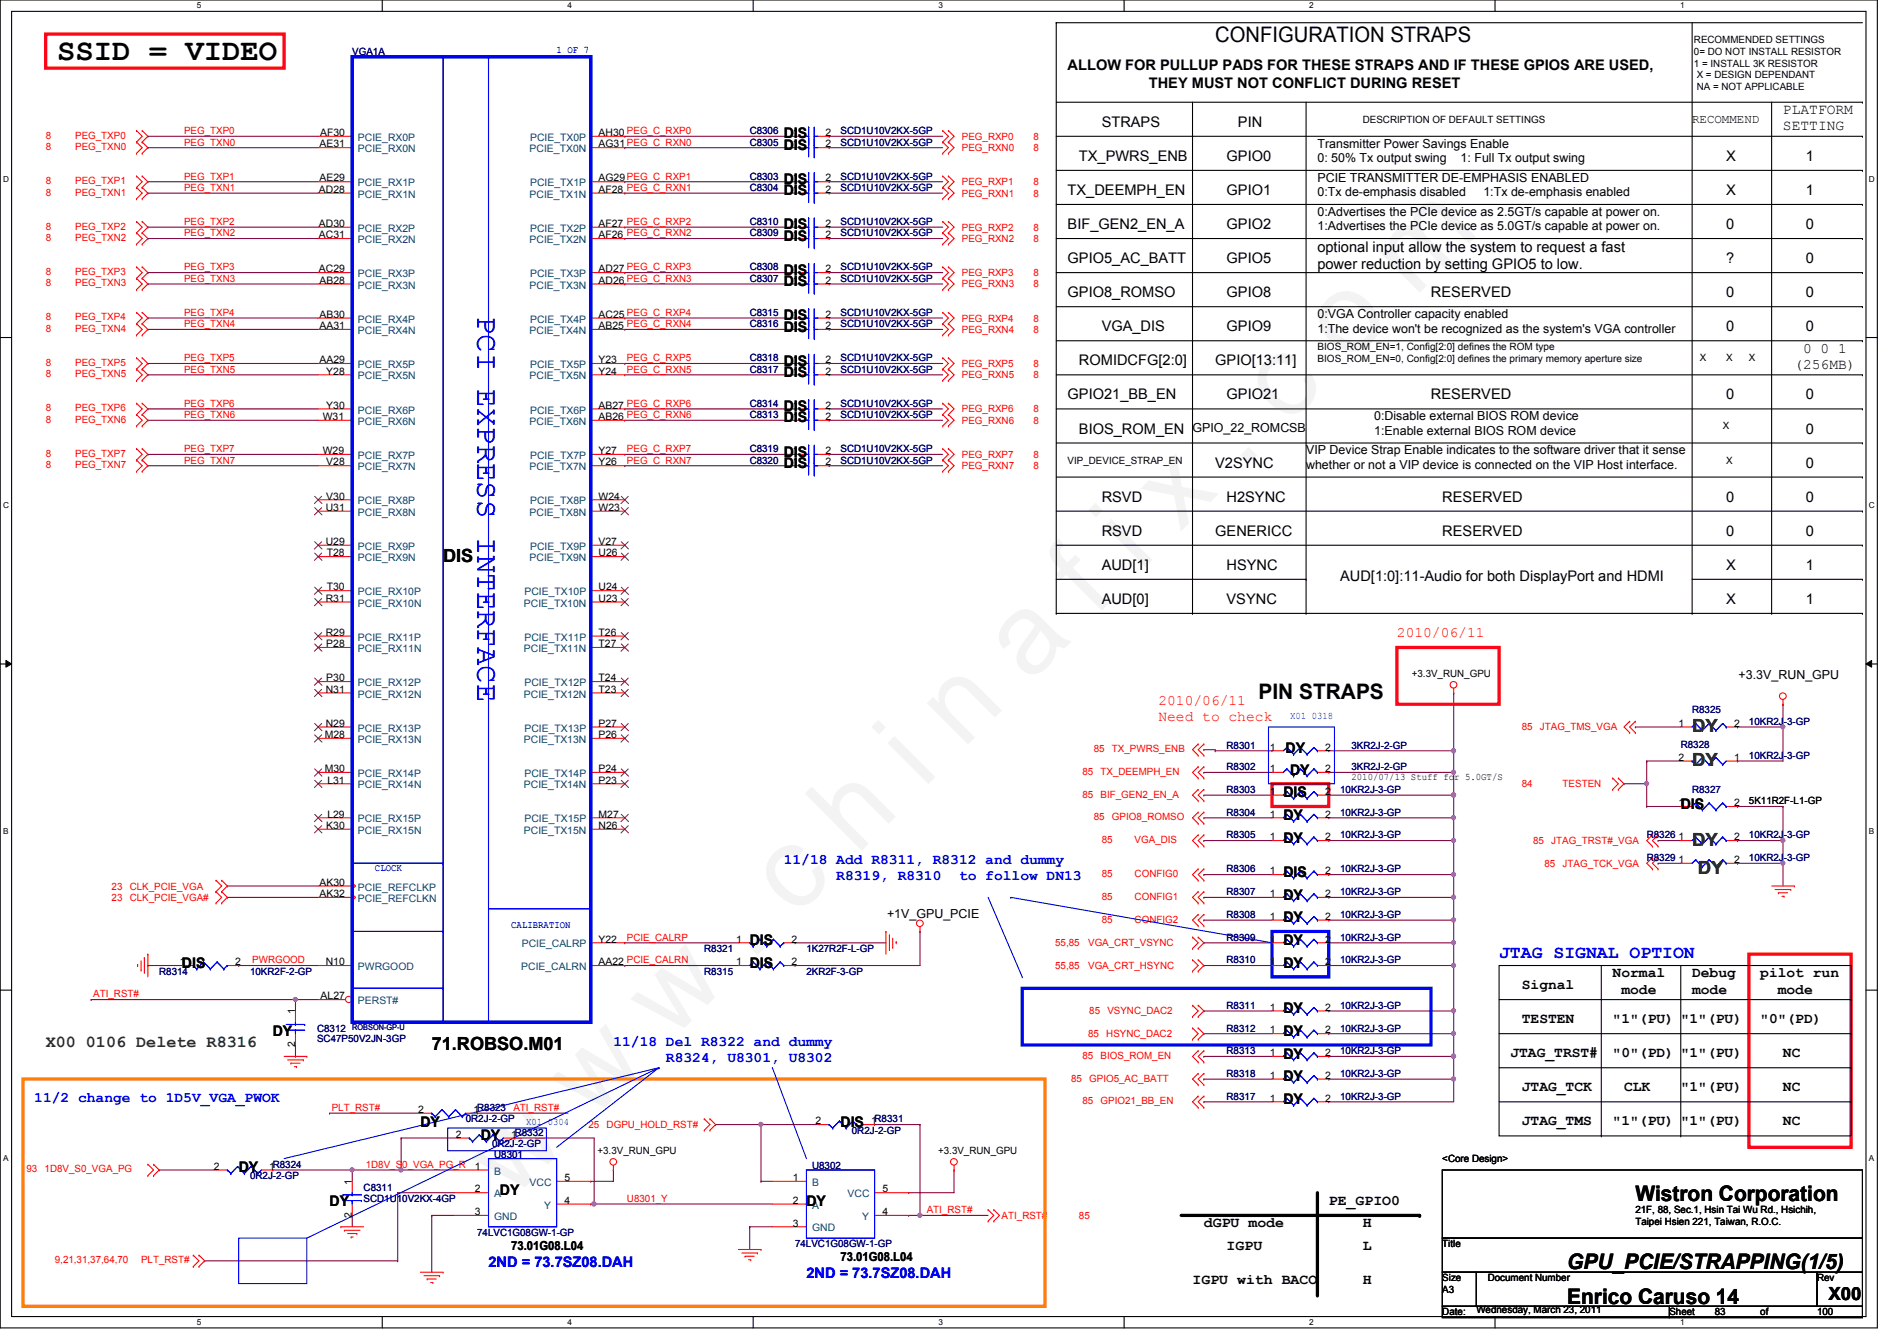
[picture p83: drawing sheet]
<svg xmlns="http://www.w3.org/2000/svg" width="297mm" height="210mm" viewBox="0 0 297 210" stroke-linecap="round" stroke-linejoin="round" font-family="sans-serif">
<defs><g id="words">
<text font-size="17.6" fill="#f0f" x="80.1" y="188" transform="rotate(-45 80.1 188)">w w w . c h i n a f i x . c o m</text>
<text font-size="4.8" x="8.9" y="9.4">SSID = VIDEO</text>
<text font-size="4.8" fill="#00f" x="74.8" y="49.4" transform="rotate(90 74.8 49.4)">PCI EXPRESS INTERFACE</text>
<g font-size="3.3">
<text x="190.3" y="6.6">CONFIGURATION STRAPS</text>
<text x="197.1" y="109.5">PIN STRAPS</text>
<text x="256.1" y="188">Wistron Corporation</text>
<text x="245.4" y="198.6">GPU_PCIE/STRAPPING(1/5)</text>
<text x="245.4" y="204">Enrico Caruso 14</text>
</g>
<g font-size="2.8">
<text x="69.4" y="88">DIS</text>
<text x="67.6" y="164.4">71.ROBSO.M01</text>
<text x="286.3" y="203.5">X00</text>
</g>
<g font-size="2.8" fill="#008000">
<text x="265" y="120">DY</text>
<text x="265" y="114.6">DY</text>
<text x="265" y="132.4">DY</text>
<text x="265.8" y="136.9">DY</text>
</g>
<text font-size="2.8" fill="#00f" x="234.7" y="149.9">JTAG SIGNAL OPTION</text>
<text font-size="2.6" fill="#008000" x="7.2" y="164">X00 0106 Delete R8316</text>
<g font-size="2.3">
<text x="167.2" y="11">ALLOW FOR PULLUP PADS FOR THESE STRAPS AND IF THESE GPIOS ARE USED,</text>
<text x="179.9" y="13.8">THEY MUST NOT CONFLICT DURING RESET</text>
<text x="279.2" y="17.9">PLATFORM</text>
<text x="122.7" y="23.5">DIS</text>
<text x="122.7" y="21.7">DIS</text>
<text x="172.5" y="19.9">STRAPS</text>
<text x="193.8" y="19.9">PIN</text>
<text x="279.2" y="20.4">SETTING</text>
<text x="122.7" y="28.8">DIS</text>
<text x="168.9" y="25.2">TX_PWRS_ENB</text>
<text x="192.1" y="25.2">GPIO0</text>
<text x="270.3" y="25.2">X</text>
<text x="282.7" y="25.2">1</text>
<text x="122.7" y="30.6">DIS</text>
<text x="122.7" y="35.9">DIS</text>
<text x="167.2" y="30.5">TX_DEEMPH_EN</text>
<text x="167.2" y="35.9">BIF_GEN2_EN_A</text>
<text x="192.1" y="30.5">GPIO1</text>
<text x="192.1" y="35.9">GPIO2</text>
<text x="270.3" y="30.5">X</text>
<text x="270.3" y="35.9">0</text>
<text x="282.7" y="35.9">0</text>
<text x="282.7" y="30.5">1</text>
<text x="122.7" y="37.7">DIS</text>
<text x="167.2" y="41.2">GPIO5_AC_BATT</text>
<text x="192.1" y="41.2">GPIO5</text>
<text x="206.3" y="39.4">optional input allow the system to request a fast</text>
<text x="270.3" y="41.2">?</text>
<text x="282.7" y="41.2">0</text>
<text x="122.7" y="44.8">DIS</text>
<text x="122.7" y="43">DIS</text>
<text x="167.2" y="46.5">GPIO8_ROMSO</text>
<text x="192.1" y="46.5">GPIO8</text>
<text x="206.3" y="42.1">power reduction by setting GPIO5 to low.</text>
<text x="224.1" y="46.5">RESERVED</text>
<text x="270.3" y="46.5">0</text>
<text x="282.7" y="46.5">0</text>
<text x="122.7" y="51.9">DIS</text>
<text x="122.7" y="50.1">DIS</text>
<text x="172.5" y="51.9">VGA_DIS</text>
<text x="192.1" y="51.9">GPIO9</text>
<text x="270.3" y="51.9">0</text>
<text x="282.7" y="51.9">0</text>
<text x="122.7" y="57.2">DIS</text>
<text x="122.7" y="59">DIS</text>
<text x="168.9" y="57.2">ROMIDCFG[2:0]</text>
<text x="190.3" y="57.2">GPIO[13:11]</text>
<text x="281" y="57.7">(256MB)</text>
<text x="282.3" y="55.2">0 0 1</text>
<text x="122.7" y="64.3">DIS</text>
<text x="167.2" y="62.5">GPIO21_BB_EN</text>
<text x="192.1" y="62.5">GPIO21</text>
<text x="224.1" y="62.5">RESERVED</text>
<text x="270.3" y="62.5">0</text>
<text x="282.7" y="62.5">0</text>
<text x="122.7" y="66.1">DIS</text>
<text x="122.7" y="71.5">DIS</text>
<text x="168.9" y="67.9">BIOS_ROM_EN</text>
<text x="282.7" y="67.9">0</text>
<text x="122.7" y="73.2">DIS</text>
<text x="190.3" y="73.2">V2SYNC</text>
<text x="282.7" y="73.2">0</text>
<text x="172.5" y="78.5">RSVD</text>
<text x="172.5" y="83.9">RSVD</text>
<text x="190.3" y="83.9">GENERICC</text>
<text x="192.1" y="78.5">H2SYNC</text>
<text x="225.8" y="83.9">RESERVED</text>
<text x="225.8" y="78.5">RESERVED</text>
<text x="270.3" y="78.5">0</text>
<text x="270.3" y="83.9">0</text>
<text x="282.7" y="78.5">0</text>
<text x="282.7" y="83.9">0</text>
<text x="172.5" y="89.2">AUD[1]</text>
<text x="192.1" y="89.2">HSYNC</text>
<text x="270.3" y="89.2">X</text>
<text x="282.7" y="89.2">1</text>
<text x="172.5" y="94.5">AUD[0]</text>
<text x="192.1" y="94.5">VSYNC</text>
<text x="209.8" y="91">AUD[1:0]:11-Audio for both DisplayPort and HDMI</text>
<text x="270.3" y="94.5">X</text>
<text x="282.7" y="94.5">1</text>
<text x="201.3" y="117.9">DY</text>
<text x="201" y="124.8">DIS</text>
<text x="202" y="121.2">DY</text>
<text x="201" y="128.4">DY</text>
<text x="201" y="131.9">DY</text>
<text x="263.2" y="126.6">DIS</text>
<text x="201" y="137.2">DIS</text>
<text x="201" y="140.8">DY</text>
<text x="117.4" y="147.9">DIS</text>
<text x="201" y="147.9">DY</text>
<text x="201" y="144.4">DY</text>
<text x="28.5" y="151.5">DIS</text>
<text x="117.4" y="151.5">DIS</text>
<text x="201" y="151.5">DY</text>
<text x="238.3" y="154.8">Signal</text>
<text x="252.5" y="153">Normal</text>
<text x="253.9" y="155.5">mode</text>
<text x="265" y="153">Debug</text>
<text x="265" y="155.5">mode</text>
<text x="275.6" y="153">pilot run</text>
<text x="278.4" y="155.5">mode</text>
<text x="201" y="158.6">DY</text>
<text x="238.3" y="160.1">TESTEN</text>
<text x="252.5" y="160.1">&quot;1&quot;(PU) &quot;1&quot;(PU)</text>
<text x="275.6" y="160.1">&quot;0&quot;(PD)</text>
<text x="42.7" y="162.1">DY</text>
<text x="201" y="162.1">DY</text>
<text x="201" y="165.7">DY</text>
<text x="236.5" y="165.4">JTAG_TRST#</text>
<text x="252.5" y="165.4">&quot;0&quot;(PD) &quot;1&quot;(PU)</text>
<text x="279.2" y="165.4">NC</text>
<text x="201" y="169.2">DY</text>
<text x="201" y="172.8">DY</text>
<text x="238.3" y="170.8">JTAG_TCK</text>
<text x="254.3" y="170.8">CLK</text>
<text x="263.2" y="170.8">&quot;1&quot;(PU)</text>
<text x="279.2" y="170.8">NC</text>
<text x="65.8" y="176.4">DY</text>
<text x="75.3" y="178.5">DY</text>
<text x="131.6" y="176.4">DIS</text>
<text x="238.3" y="176.1">JTAG_TMS</text>
<text x="252.5" y="176.1">&quot;1&quot;(PU)</text>
<text x="263.2" y="176.1">&quot;1&quot;(PU)</text>
<text x="279.2" y="176.1">NC</text>
<text x="37.4" y="183.5">DY</text>
<text x="51.6" y="188.8">DY</text>
<text x="78.3" y="187">DY</text>
<text x="126.3" y="188.8">DY</text>
<text x="208.1" y="188.6">PE_GPIO0</text>
<text x="188.5" y="192.1">dGPU mode</text>
<text x="192.1" y="195.7">IGPU</text>
<text x="213.4" y="192.1">H</text>
<text x="213.4" y="195.7">L</text>
<text x="186.7" y="201">IGPU with BACO</text>
<text x="213.4" y="201">H</text>
</g>
<g font-size="2.3" fill="#f00">
<text x="218.7" y="99.7">2010/06/11</text>
<text x="181.4" y="110.3">2010/06/11</text>
<text x="181.4" y="112.8">Need to check</text>
</g>
<g font-size="2.3" fill="#00f">
<text x="122.7" y="135.2">11/18 Add R8311, R8312 and dummy</text>
<text x="131" y="137.8">R8319, R8310</text>
<text x="150.2" y="137.8">to follow DN13</text>
<text x="96.1" y="163.7">11/18 Del R8322 and dummy</text>
<text x="104.3" y="166.2">R8324, U8301, U8302</text>
<text x="5.4" y="172.6">11/2 change to 1D5V_VGA_PWOK</text>
<text x="76.5" y="198.2">2ND = 73.7SZ08.DAH</text>
<text x="126.3" y="200">2ND = 73.7SZ08.DAH</text>
</g>
<g font-size="1.9">
<text x="206.3" y="23.1">Transmitter Power Savings Enable</text>
<text x="265" y="19.3">RECOMMEND</text>
<text x="206.3" y="25.4">0: 50% Tx output swing</text>
<text x="206.3" y="28.4">PCIE TRANSMITTER DE-EMPHASIS ENABLED</text>
<text x="228.7" y="25.4">1: Full Tx output swing</text>
<text x="206.3" y="33.8">0:Advertises the PCIe device as 2.5GT/s capable at power on.</text>
<text x="206.3" y="30.7">0:Tx de-emphasis disabled</text>
<text x="232.3" y="30.7">1:Tx de-emphasis enabled</text>
<text x="206.3" y="36.1">1:Advertises the PCIe device as 5.0GT/s capable at power on.</text>
<text x="206.3" y="49.8">0:VGA Controller capacity enabled</text>
<text x="206.3" y="52.1">1:The device won't be recognized as the system's VGA controller</text>
<text x="215.2" y="65.8">0:Disable external BIOS ROM device</text>
<text x="186.7" y="67.6">GPIO_22_ROMCSB</text>
<text x="204.5" y="71.1">VIP Device Strap Enable indicates to the software driver that it sense</text>
<text x="215.2" y="68.1">1:Enable external BIOS ROM device</text>
<text x="204.5" y="73.4">whether or not a VIP device is connected on the VIP Host interface.</text>
<text x="272.2" y="106.3">+3.3V_RUN_GPU</text>
<text x="138.9" y="143.7">+1V_GPU_PCIE</text>
<text x="80" y="195.6">73.01G08.L04</text>
<text x="131.6" y="197.4">73.01G08.L04</text>
</g>
<g font-size="1.6" fill="#000080">
<text x="55.2" y="8.6">VGA1A</text>
<text x="117.4" y="22.8">C8305</text>
<text x="117.4" y="21">C8306</text>
<text x="131.6" y="22.8">SCD1U10V2KX-5GP</text>
<text x="131.6" y="21">SCD1U10V2KX-5GP</text>
<text x="117.4" y="29.9">C8304</text>
<text x="117.4" y="28.1">C8303</text>
<text x="131.6" y="29.9">SCD1U10V2KX-5GP</text>
<text x="131.6" y="28.1">SCD1U10V2KX-5GP</text>
<text x="117.4" y="35.2">C8310</text>
<text x="131.6" y="35.2">SCD1U10V2KX-5GP</text>
<text x="117.4" y="37">C8309</text>
<text x="131.6" y="37">SCD1U10V2KX-5GP</text>
<text x="117.4" y="44.1">C8307</text>
<text x="117.4" y="42.3">C8308</text>
<text x="131.6" y="44.1">SCD1U10V2KX-5GP</text>
<text x="131.6" y="42.3">SCD1U10V2KX-5GP</text>
<text x="117.4" y="51.2">C8316</text>
<text x="117.4" y="49.4">C8315</text>
<text x="131.6" y="51.2">SCD1U10V2KX-5GP</text>
<text x="131.6" y="49.4">SCD1U10V2KX-5GP</text>
<text x="117.4" y="56.6">C8318</text>
<text x="117.4" y="58.3">C8317</text>
<text x="131.6" y="56.6">SCD1U10V2KX-5GP</text>
<text x="131.6" y="58.3">SCD1U10V2KX-5GP</text>
<text x="117.4" y="63.7">C8314</text>
<text x="117.4" y="65.4">C8313</text>
<text x="131.6" y="63.7">SCD1U10V2KX-5GP</text>
<text x="131.6" y="65.4">SCD1U10V2KX-5GP</text>
<text x="117.4" y="70.8">C8319</text>
<text x="131.6" y="70.8">SCD1U10V2KX-5GP</text>
<text x="117.4" y="72.6">C8320</text>
<text x="131.6" y="72.6">SCD1U10V2KX-5GP</text>
<text x="265" y="111.7">R8325</text>
<text x="273.9" y="113.5">10KR2J-3-GP</text>
<text x="192.1" y="117.2">R8301</text>
<text x="211.6" y="117.2">3KR2J-2-GP</text>
<text x="263.2" y="117">R8328</text>
<text x="273.9" y="118.8">10KR2J-3-GP</text>
<text x="192.1" y="120.6">R8302</text>
<text x="192.1" y="124.1">R8303</text>
<text x="209.8" y="124.1">10KR2J-3-GP</text>
<text x="211.6" y="120.6">3KR2J-2-GP</text>
<text x="265" y="124.1">R8327</text>
<text x="192.1" y="127.7">R8304</text>
<text x="192.1" y="131.2">R8305</text>
<text x="209.8" y="127.7">10KR2J-3-GP</text>
<text x="209.8" y="131.2">10KR2J-3-GP</text>
<text x="257.8" y="131.2">R8326</text>
<text x="273.8" y="131.2">10KR2J-3-GP</text>
<text x="192.1" y="136.6">R8306</text>
<text x="209.8" y="136.6">10KR2J-3-GP</text>
<text x="257.8" y="134.8">R8329</text>
<text x="273.8" y="134.8">10KR2J-3-GP</text>
<text x="192.1" y="143.7">R8308</text>
<text x="192.1" y="140.1">R8307</text>
<text x="209.8" y="143.7">10KR2J-3-GP</text>
<text x="209.8" y="140.1">10KR2J-3-GP</text>
<text x="110.3" y="149">R8321</text>
<text x="126.3" y="149">1K27R2F-L-GP</text>
<text x="192.1" y="147.2">R8309</text>
<text x="209.8" y="147.2">10KR2J-3-GP</text>
<text x="24.9" y="152.6">R8314</text>
<text x="39.2" y="152.6">10KR2F-2-GP</text>
<text x="110.3" y="152.6">R8315</text>
<text x="126.3" y="152.6">2KR2F-3-GP</text>
<text x="192.1" y="150.8">R8310</text>
<text x="209.8" y="150.8">10KR2J-3-GP</text>
<text x="49.7" y="161.5">C8312</text>
<text x="192.1" y="161.5">R8312</text>
<text x="192.1" y="157.9">R8311</text>
<text x="209.8" y="161.5">10KR2J-3-GP</text>
<text x="209.8" y="157.9">10KR2J-3-GP</text>
<text x="49.7" y="163.1">SC47P50V2JN-3GP</text>
<text x="192.1" y="165">R8313</text>
<text x="209.8" y="165">10KR2J-3-GP</text>
<text x="192.1" y="168.6">R8318</text>
<text x="192.1" y="172.1">R8317</text>
<text x="209.8" y="168.6">10KR2J-3-GP</text>
<text x="209.8" y="172.1">10KR2J-3-GP</text>
<text x="72.9" y="175.7">0R2J-2-GP</text>
<text x="77" y="179.6">0R2J-2-GP</text>
<text x="133.4" y="177.5">0R2J-2-GP</text>
<text x="39.2" y="184.6">0R2J-2-GP</text>
<text x="77.4" y="181.2">U8301</text>
<text x="127.2" y="183">U8302</text>
<text x="56.9" y="186.4">C8311</text>
<text x="56.9" y="188.1">SCD1U10V2KX-4GP</text>
<text x="74.7" y="193.5">74LVC1G08GW-1-GP</text>
<text x="124.5" y="195.2">74LVC1G08GW-1-GP</text>
</g>
<g font-size="1.6" fill="#00f">
<text x="87.2" y="8.3">1 OF 7</text>
<text x="202" y="112.5">X01 0318</text>
<text x="58.7" y="136.4">CLOCK</text>
<text x="80" y="145.2">CALIBRATION</text>
<text x="82.4" y="176">X01 0304</text>
</g>
<g font-size="1.6">
<text x="265.2" y="6.8">RECOMMENDED SETTINGS</text>
<text x="265.2" y="8.6">0= DO NOT INSTALL RESISTOR</text>
<text x="265.2" y="10.4">1 = INSTALL 3K RESISTOR</text>
<text x="265.7" y="12.2">X = DESIGN DEPENDANT</text>
<text x="265.7" y="14.1">NA = NOT APPLICABLE</text>
<text x="50" y="23.1">AE31</text>
<text x="50.1" y="21.3">AF30</text>
<text x="93.7" y="23.1">AG31 PEG_C_RXN0</text>
<text x="93.7" y="21.3">AH30 PEG_C_RXP0</text>
<text x="124.2" y="23.1">1</text>
<text x="124.2" y="21.3">1</text>
<text x="129.3" y="23.1">2</text>
<text x="129.3" y="21.3">2</text>
<text x="213.4" y="19.2">DESCRIPTION OF DEFAULT SETTINGS</text>
<text x="50" y="28.4">AE29</text>
<text x="93.7" y="28.4">AG29 PEG_C_RXP1</text>
<text x="124.2" y="28.4">1</text>
<text x="129.3" y="28.4">2</text>
<text x="49.9" y="30.2">AD28</text>
<text x="49.9" y="35.5">AD30</text>
<text x="93.7" y="30.2">AF28 PEG_C_RXN1</text>
<text x="93.7" y="35.5">AF27 PEG_C_RXP2</text>
<text x="124.2" y="30.2">1</text>
<text x="124.2" y="35.5">1</text>
<text x="129.3" y="30.2">2</text>
<text x="129.3" y="35.5">2</text>
<text x="49.9" y="37.3">AC31</text>
<text x="93.7" y="37.3">AF26 PEG_C_RXN2</text>
<text x="124.2" y="37.3">1</text>
<text x="129.3" y="37.3">2</text>
<text x="49.9" y="42.6">AC29</text>
<text x="50" y="44.4">AB28</text>
<text x="93.7" y="44.4">AD26 PEG_C_RXN3</text>
<text x="93.7" y="42.6">AD27 PEG_C_RXP3</text>
<text x="124.2" y="44.4">1</text>
<text x="124.2" y="42.6">1</text>
<text x="129.3" y="44.4">2</text>
<text x="129.3" y="42.6">2</text>
<text x="50" y="51.5">AA31</text>
<text x="50" y="49.7">AB30</text>
<text x="93.7" y="51.5">AB25 PEG_C_RXN4</text>
<text x="93.7" y="49.7">AC25 PEG_C_RXP4</text>
<text x="124.2" y="51.5">1</text>
<text x="124.2" y="49.7">1</text>
<text x="129.3" y="51.5">2</text>
<text x="129.3" y="49.7">2</text>
<text x="50" y="56.9">AA29</text>
<text x="51.1" y="58.6">Y28</text>
<text x="93.7" y="58.6">Y24</text>
<text x="93.7" y="56.9">Y23</text>
<text x="124.2" y="56.9">1</text>
<text x="124.2" y="58.6">1</text>
<text x="129.3" y="56.9">2</text>
<text x="129.3" y="58.6">2</text>
<text x="206.3" y="54.8">BIOS_ROM_EN=1, Config[2:0] defines the ROM type</text>
<text x="206.3" y="56.6">BIOS_ROM_EN=0, Config[2:0] defines the primary memory aperture size</text>
<text x="266.2" y="56.6">X</text>
<text x="270.3" y="56.6">X</text>
<text x="273.9" y="56.6">X</text>
<text x="50.5" y="65.7">W31</text>
<text x="51.1" y="64">Y30</text>
<text x="93.7" y="65.7">AB26 PEG_C_RXN6</text>
<text x="93.7" y="64">AB27 PEG_C_RXP6</text>
<text x="124.2" y="64">1</text>
<text x="124.2" y="65.7">1</text>
<text x="129.3" y="64">2</text>
<text x="129.3" y="65.7">2</text>
<text x="50.5" y="71.1">W29</text>
<text x="93.7" y="71.1">Y27</text>
<text x="124.2" y="71.1">1</text>
<text x="129.3" y="71.1">2</text>
<text x="269.7" y="67.2">X</text>
<text x="51.1" y="72.9">V28</text>
<text x="93.7" y="72.9">Y26</text>
<text x="124.2" y="72.9">1</text>
<text x="129.3" y="72.9">2</text>
<text x="167.2" y="72.6">VIP_DEVICE_STRAP_EN</text>
<text x="270.3" y="72.6">X</text>
<text x="51" y="80">U31</text>
<text x="51.1" y="78.2">V30</text>
<text x="93.7" y="80">W23</text>
<text x="93.7" y="78.2">W24</text>
<text x="51" y="85.3">U29</text>
<text x="51.2" y="87.1">T28</text>
<text x="93.7" y="87.1">U26</text>
<text x="93.7" y="85.3">V27</text>
<text x="51" y="94.2">R31</text>
<text x="51.2" y="92.4">T30</text>
<text x="93.7" y="94.2">U23</text>
<text x="93.7" y="92.4">U24</text>
<text x="51" y="99.5">R29</text>
<text x="51.1" y="101.3">P28</text>
<text x="93.7" y="101.3">T27</text>
<text x="93.7" y="99.5">T26</text>
<text x="51.1" y="106.6">P30</text>
<text x="93.7" y="106.6">T24</text>
<text x="221.1" y="106">+3.3V_RUN_GPU</text>
<text x="51" y="108.4">N31</text>
<text x="51" y="113.7">N29</text>
<text x="93.7" y="108.4">T23</text>
<text x="93.7" y="113.7">P27</text>
<text x="262.8" y="113.7">1</text>
<text x="271.5" y="113.7">2</text>
<text x="50.8" y="115.5">M28</text>
<text x="93.7" y="115.5">P26</text>
<text x="198.8" y="117.5">1</text>
<text x="207.5" y="117.5">2</text>
<text x="262.8" y="119.1">2</text>
<text x="271.5" y="119.1">1</text>
<text x="50.8" y="120.9">M30</text>
<text x="51.3" y="122.6">L31</text>
<text x="93.7" y="122.6">P23</text>
<text x="93.7" y="120.9">P24</text>
<text x="198.8" y="120.9">1</text>
<text x="198.8" y="124.4">1</text>
<text x="207.5" y="120.9">2</text>
<text x="207.5" y="124.4">2</text>
<text x="211.6" y="122.1">2010/07/13 Stuff for 5.0GT/S</text>
<text x="273.9" y="125.9">5K11R2F-L1-GP</text>
<text x="51.1" y="129.8">K30</text>
<text x="51.3" y="128">L29</text>
<text x="93.7" y="129.8">N26</text>
<text x="93.7" y="128">M27</text>
<text x="198.8" y="128">1</text>
<text x="198.8" y="131.5">1</text>
<text x="207.5" y="128">2</text>
<text x="207.5" y="131.5">2</text>
<text x="262.8" y="131.5">1</text>
<text x="262.8" y="126.2">1</text>
<text x="271.5" y="131.5">2</text>
<text x="271.5" y="126.2">2</text>
<text x="198.8" y="136.9">1</text>
<text x="207.5" y="136.9">2</text>
<text x="262.8" y="135.1">1</text>
<text x="271.5" y="135.1">2</text>
<text x="50" y="140.4">AK32</text>
<text x="50" y="138.6">AK30</text>
<text x="198.8" y="144">1</text>
<text x="198.8" y="140.4">1</text>
<text x="207.5" y="144">2</text>
<text x="207.5" y="140.4">2</text>
<text x="93.7" y="147.5">Y22</text>
<text x="115.3" y="147.5">1</text>
<text x="123.9" y="147.5">2</text>
<text x="198.8" y="147.5">1</text>
<text x="207.5" y="147.5">2</text>
<text x="28.1" y="151.1">1</text>
<text x="36.8" y="151.1">2</text>
<text x="51" y="151.1">N10</text>
<text x="93.7" y="151.1">AA22 PCIE_CALRN</text>
<text x="115.3" y="151.1">1</text>
<text x="123.9" y="151.1">2</text>
<text x="198.8" y="151.1">1</text>
<text x="207.5" y="151.1">2</text>
<text x="46.2" y="158.8" transform="rotate(-90 46.2 158.8)">1</text>
<text x="50.2" y="156.4">AL27</text>
<text x="198.8" y="161.8">1</text>
<text x="198.8" y="158.2">1</text>
<text x="207.5" y="161.8">2</text>
<text x="207.5" y="158.2">2</text>
<text x="46.2" y="163.9" transform="rotate(-90 46.2 163.9)">2</text>
<text x="198.8" y="165.3">1</text>
<text x="207.5" y="165.3">2</text>
<text x="198.8" y="168.9">1</text>
<text x="198.8" y="172.4">1</text>
<text x="207.5" y="168.9">2</text>
<text x="207.5" y="172.4">2</text>
<text x="65.5" y="174.2">2</text>
<text x="71.4" y="178.1">2</text>
<text x="74.2" y="174.2">1R8323</text>
<text x="80" y="178.1">1R8332</text>
<text x="127.7" y="176">2</text>
<text x="136.4" y="176">1R8331</text>
<text x="33.5" y="183.1">2</text>
<text x="42.2" y="183.1">1R8324</text>
<text x="55.1" y="185.5" transform="rotate(-90 55.1 185.5)">1</text>
<text x="74.4" y="183.1">1</text>
<text x="88.4" y="184.9">5</text>
<text x="93.6" y="180.7">+3.3V_RUN_GPU</text>
<text x="124.2" y="184.9">1</text>
<text x="146.9" y="180.7">+3.3V_RUN_GPU</text>
<text x="225.8" y="181.9">&lt;Core Design&gt;</text>
<text x="55.1" y="190.6" transform="rotate(-90 55.1 190.6)">2</text>
<text x="74.4" y="186.6">2</text>
<text x="74.4" y="190.2">3</text>
<text x="88.4" y="188.4">4</text>
<text x="124.2" y="188.4">2</text>
<text x="124.2" y="192">3</text>
<text x="138.2" y="190.2">4</text>
<text x="138.2" y="186.6">5</text>
<text x="256.1" y="189.9">21F, 88, Sec.1, Hsin Tai Wu Rd., Hsichih,</text>
<text x="256.1" y="191.7">Taipei Hsien 221, Taiwan, R.O.C.</text>
<text x="225.8" y="195.2">Title</text>
<text x="225.8" y="200.6">Size</text>
<text x="225.8" y="202.4">A3</text>
<text x="233" y="200.6">Document Number</text>
<text x="284.5" y="200.6">Rev</text>
<text x="225.8" y="205.9">Date:</text>
<text x="231.2" y="205.6">Wednesday, March 23, 2011</text>
<text x="261.4" y="205.9">Sheet</text>
<text x="268.5" y="205.9">83</text>
<text x="275.6" y="205.9">of</text>
<text x="284.5" y="205.9">100</text>
</g>
<g font-size="1.6" fill="#f00">
<text x="7.2" y="21.7">8</text>
<text x="7.2" y="23.5">8</text>
<text x="11.8" y="21.7">PEG_TXP0</text>
<text x="11.8" y="23.5">PEG_TXN0</text>
<text x="28.8" y="21">PEG_TXP0</text>
<text x="28.8" y="22.8">PEG_TXN0</text>
<text x="150.6" y="21.9">PEG_RXP0</text>
<text x="150.6" y="23.7">PEG_RXN0</text>
<text x="161.8" y="23.7">8</text>
<text x="161.8" y="21.9">8</text>
<text x="7.2" y="28.8">8</text>
<text x="11.8" y="28.8">PEG_TXP1</text>
<text x="28.8" y="28.1">PEG_TXP1</text>
<text x="28.8" y="29.9">PEG_TXN1</text>
<text x="150.6" y="29">PEG_RXP1</text>
<text x="161.8" y="29">8</text>
<text x="7.2" y="35.9">8</text>
<text x="7.2" y="30.6">8</text>
<text x="11.8" y="35.9">PEG_TXP2</text>
<text x="11.8" y="30.6">PEG_TXN1</text>
<text x="28.8" y="35.2">PEG_TXP2</text>
<text x="150.6" y="30.8">PEG_RXN1</text>
<text x="161.8" y="30.8">8</text>
<text x="7.2" y="37.7">8</text>
<text x="11.8" y="37.7">PEG_TXN2</text>
<text x="28.8" y="37">PEG_TXN2</text>
<text x="150.6" y="36.1">PEG_RXP2</text>
<text x="150.6" y="37.9">PEG_RXN2</text>
<text x="161.8" y="37.9">8</text>
<text x="161.8" y="36.1">8</text>
<text x="7.2" y="43.1">8</text>
<text x="7.2" y="44.8">8</text>
<text x="11.8" y="43.1">PEG_TXP3</text>
<text x="11.8" y="44.8">PEG_TXN3</text>
<text x="28.8" y="42.3">PEG_TXP3</text>
<text x="28.8" y="44.1">PEG_TXN3</text>
<text x="150.6" y="43.2">PEG_RXP3</text>
<text x="150.6" y="45">PEG_RXN3</text>
<text x="161.8" y="45">8</text>
<text x="161.8" y="43.2">8</text>
<text x="7.2" y="50.2">8</text>
<text x="7.2" y="51.9">8</text>
<text x="11.8" y="50.2">PEG_TXP4</text>
<text x="11.8" y="51.9">PEG_TXN4</text>
<text x="28.8" y="49.4">PEG_TXP4</text>
<text x="28.8" y="51.2">PEG_TXN4</text>
<text x="150.6" y="50.3">PEG_RXP4</text>
<text x="150.6" y="52.1">PEG_RXN4</text>
<text x="161.8" y="52.1">8</text>
<text x="161.8" y="50.3">8</text>
<text x="7.2" y="57.3">8</text>
<text x="7.2" y="59.1">8</text>
<text x="11.8" y="57.3">PEG_TXP5</text>
<text x="11.8" y="59.1">PEG_TXN5</text>
<text x="28.8" y="56.6">PEG_TXP5</text>
<text x="28.8" y="58.3">PEG_TXN5</text>
<text x="98.2" y="56.6">PEG_C_RXP5</text>
<text x="98.2" y="58.3">PEG_C_RXN5</text>
<text x="150.6" y="57.4">PEG_RXP5</text>
<text x="150.6" y="59.2">PEG_RXN5</text>
<text x="161.8" y="59.2">8</text>
<text x="161.8" y="57.4">8</text>
<text x="7.2" y="64.4">8</text>
<text x="11.8" y="64.4">PEG_TXP6</text>
<text x="28.8" y="63.7">PEG_TXP6</text>
<text x="28.8" y="65.4">PEG_TXN6</text>
<text x="150.6" y="64.6">PEG_RXP6</text>
<text x="161.8" y="64.6">8</text>
<text x="7.2" y="66.2">8</text>
<text x="7.2" y="71.5">8</text>
<text x="11.8" y="66.2">PEG_TXN6</text>
<text x="11.8" y="71.5">PEG_TXP7</text>
<text x="28.8" y="70.8">PEG_TXP7</text>
<text x="98.2" y="70.8">PEG_C_RXP7</text>
<text x="150.6" y="66.3">PEG_RXN6</text>
<text x="150.6" y="71.7">PEG_RXP7</text>
<text x="161.8" y="66.3">8</text>
<text x="161.8" y="71.7">8</text>
<text x="7.2" y="73.3">8</text>
<text x="11.8" y="73.3">PEG_TXN7</text>
<text x="28.8" y="72.6">PEG_TXN7</text>
<text x="98.2" y="72.6">PEG_C_RXN7</text>
<text x="150.6" y="73.4">PEG_RXN7</text>
<text x="161.8" y="73.4">8</text>
<text x="171.3" y="117.7">85</text>
<text x="174.1" y="117.7">TX_PWRS_ENB</text>
<text x="238.3" y="114.3">85</text>
<text x="241.1" y="114.3">JTAG_TMS_VGA</text>
<text x="169.5" y="121.3">85</text>
<text x="169.5" y="124.8">85</text>
<text x="172.3" y="121.3">TX_DEEMPH_EN</text>
<text x="172.3" y="124.8">BIF_GEN2_EN_A</text>
<text x="238.3" y="123.2">84</text>
<text x="244.7" y="123.2">TESTEN</text>
<text x="171.3" y="128.4">85</text>
<text x="172.5" y="132">85</text>
<text x="174.1" y="128.4">GPIO8_ROMSO</text>
<text x="177.7" y="132">VGA_DIS</text>
<text x="172.5" y="137.3">85</text>
<text x="177.7" y="137.3">CONFIG0</text>
<text x="240.1" y="132.1">85</text>
<text x="241.8" y="135.7">85</text>
<text x="242.9" y="132.1">JTAG_TRST#_VGA</text>
<text x="244.7" y="135.7">JTAG_TCK_VGA</text>
<text x="17.5" y="139.2">23</text>
<text x="17.5" y="141">23</text>
<text x="20.3" y="139.2">CLK_PCIE_VGA</text>
<text x="20.3" y="141">CLK_PCIE_VGA#</text>
<text x="172.5" y="140.8">85</text>
<text x="177.7" y="140.8">CONFIG1</text>
<text x="98.2" y="147.2">PCIE_CALRP</text>
<text x="165.2" y="148.1">55,85</text>
<text x="170.4" y="148.1">VGA_CRT_VSYNC</text>
<text x="172.5" y="144.4">85</text>
<text x="177.7" y="144.4">CONFIG2</text>
<text x="39.5" y="150.8">PWRGOOD</text>
<text x="165.2" y="151.7">55,85</text>
<text x="170.4" y="151.7">VGA_CRT_HSYNC</text>
<text x="14.6" y="156.1">ATI_RST#</text>
<text x="170.6" y="158.8">85</text>
<text x="173.4" y="158.8">VSYNC_DAC2</text>
<text x="169.5" y="165.7">85</text>
<text x="170.4" y="162.3">85</text>
<text x="172.3" y="165.7">BIOS_ROM_EN</text>
<text x="173.2" y="162.3">HSYNC_DAC2</text>
<text x="51.9" y="173.9">PLT_RST#</text>
<text x="80.4" y="173.9">ATI_RST#</text>
<text x="167.7" y="169.3">85</text>
<text x="169.5" y="172.8">85</text>
<text x="170.6" y="169.3">GPIO5_AC_BATT</text>
<text x="172.3" y="172.8">GPIO21_BB_EN</text>
<text x="92.2" y="176.6">25</text>
<text x="95" y="176.6">DGPU_HOLD_RST#</text>
<text x="4.1" y="183.5">93</text>
<text x="7" y="183.5">1D8V_S0_VGA_PG</text>
<text x="57.3" y="182.8">1D8V_S0_VGA_PG_R</text>
<text x="98.2" y="188.1">U8301_Y</text>
<text x="145.1" y="189.9">ATI_RST#</text>
<text x="156.8" y="190.8">ATI_RST#</text>
<text x="168.9" y="190.8">85</text>
<text x="8.6" y="197.7">9,21,31,37,64,70</text>
<text x="22.1" y="197.7">PLT_RST#</text>
</g>
<g font-size="1.6" fill="#004080">
<text x="56" y="23.8">PCIE_RX0N</text>
<text x="56" y="22.1">PCIE_RX0P</text>
<text x="82.9" y="23.8">PCIE_TX0N</text>
<text x="83" y="22.1">PCIE_TX0P</text>
<text x="56" y="29.2">PCIE_RX1P</text>
<text x="83" y="29.2">PCIE_TX1P</text>
<text x="56" y="30.9">PCIE_RX1N</text>
<text x="82.9" y="30.9">PCIE_TX1N</text>
<text x="56" y="38.1">PCIE_RX2N</text>
<text x="56" y="36.3">PCIE_RX2P</text>
<text x="82.9" y="38.1">PCIE_TX2N</text>
<text x="83" y="36.3">PCIE_TX2P</text>
<text x="56" y="45.2">PCIE_RX3N</text>
<text x="56" y="43.4">PCIE_RX3P</text>
<text x="82.9" y="45.2">PCIE_TX3N</text>
<text x="83" y="43.4">PCIE_TX3P</text>
<text x="56" y="52.3">PCIE_RX4N</text>
<text x="56" y="50.5">PCIE_RX4P</text>
<text x="82.9" y="52.3">PCIE_TX4N</text>
<text x="83" y="50.5">PCIE_TX4P</text>
<text x="56" y="59.4">PCIE_RX5N</text>
<text x="56" y="57.6">PCIE_RX5P</text>
<text x="82.9" y="59.4">PCIE_TX5N</text>
<text x="83" y="57.6">PCIE_TX5P</text>
<text x="56" y="64.7">PCIE_RX6P</text>
<text x="83" y="64.7">PCIE_TX6P</text>
<text x="56" y="66.5">PCIE_RX6N</text>
<text x="56" y="71.8">PCIE_RX7P</text>
<text x="82.9" y="66.5">PCIE_TX6N</text>
<text x="83" y="71.8">PCIE_TX7P</text>
<text x="56" y="73.6">PCIE_RX7N</text>
<text x="82.9" y="73.6">PCIE_TX7N</text>
<text x="56" y="80.7">PCIE_RX8N</text>
<text x="56" y="79">PCIE_RX8P</text>
<text x="82.9" y="80.7">PCIE_TX8N</text>
<text x="83" y="79">PCIE_TX8P</text>
<text x="56" y="87.8">PCIE_RX9N</text>
<text x="56" y="86.1">PCIE_RX9P</text>
<text x="82.9" y="87.8">PCIE_TX9N</text>
<text x="83" y="86.1">PCIE_TX9P</text>
<text x="56" y="95">PCIE_RX10N</text>
<text x="56" y="93.2">PCIE_RX10P</text>
<text x="82" y="95">PCIE_TX10N</text>
<text x="82.1" y="93.2">PCIE_TX10P</text>
<text x="56" y="100.3">PCIE_RX11P</text>
<text x="82.1" y="100.3">PCIE_TX11P</text>
<text x="56" y="102.1">PCIE_RX11N</text>
<text x="56" y="107.4">PCIE_RX12P</text>
<text x="82" y="102.1">PCIE_TX11N</text>
<text x="82.1" y="107.4">PCIE_TX12P</text>
<text x="56" y="109.2">PCIE_RX12N</text>
<text x="82" y="109.2">PCIE_TX12N</text>
<text x="56" y="116.3">PCIE_RX13N</text>
<text x="56" y="114.5">PCIE_RX13P</text>
<text x="82" y="116.3">PCIE_TX13N</text>
<text x="82.1" y="114.5">PCIE_TX13P</text>
<text x="56" y="123.4">PCIE_RX14N</text>
<text x="56" y="121.6">PCIE_RX14P</text>
<text x="82" y="123.4">PCIE_TX14N</text>
<text x="82.1" y="121.6">PCIE_TX14P</text>
<text x="56" y="130.5">PCIE_RX15N</text>
<text x="56" y="128.7">PCIE_RX15P</text>
<text x="82" y="130.5">PCIE_TX15N</text>
<text x="82.1" y="128.7">PCIE_TX15P</text>
<text x="56" y="141.2">PCIE_REFCLKN</text>
<text x="56" y="139.4">PCIE_REFCLKP</text>
<text x="81.7" y="148.3">PCIE_CALRP</text>
<text x="56" y="151.8">PWRGOOD</text>
<text x="81.6" y="151.8">PCIE_CALRN</text>
<text x="56" y="157.2">PERST#</text>
<text x="77.4" y="183.9">B</text>
<text x="82.9" y="185.6">VCC</text>
<text x="127.2" y="185.6">B</text>
<text x="77.4" y="187.4">A</text>
<text x="77.4" y="191">GND</text>
<text x="85.2" y="189.2">Y</text>
<text x="127.2" y="189.2">A</text>
<text x="132.7" y="187.4">VCC</text>
<text x="135" y="191">Y</text>
<text x="127.2" y="192.7">GND</text>
</g>
<g font-size="1.3">
<text x="30.8" y="1.3">5</text>
<text x="88.9" y="1.3">4</text>
<text x="146.9" y="1.3">3</text>
<text x="205" y="1.3">2</text>
<text x="263.1" y="1.3">1</text>
<text x=".5" y="28.4">D</text>
<text x="292.6" y="28.4">D</text>
<text x=".5" y="79.5">C</text>
<text x="292.6" y="79.5">C</text>
<text x=".5" y="130.6">B</text>
<text x="292.6" y="130.6">B</text>
<text x=".5" y="181.7">A</text>
<text x="292.6" y="181.7">A</text>
<text x="30.8" y="207.4">5</text>
<text x="88.9" y="207.4">4</text>
<text x="146.9" y="207.4">3</text>
<text x="205" y="207.4">2</text>
<text x="263.1" y="207.4">1</text>
</g>
<text font-size="1.3" fill="#000080" x="55.2" y="161.2">ROBSON-GP-U</text>
</g></defs>
<path d="M0 0h294v207.9h-294zM1.8 1.8h290.4v204.3h-290.4z" fill="none" stroke="#000" stroke-width=".17"/>
<g fill="#fff">
<path d="M30.8 .2h.7v1.4h-.7z"/>
<path d="M30.8 206.2h.7v1.4h-.7z"/>
</g>
<path d="M59.9 0v1.8M59.9 206.1v1.8" fill="none" stroke="#000" stroke-width=".17"/>
<g fill="#fff">
<path d="M88.9 .2h.6v1.4h-.6z"/>
<path d="M88.9 206.2h.6v1.4h-.6z"/>
</g>
<path d="M117.9 0v1.8M117.9 206.1v1.8" fill="none" stroke="#000" stroke-width=".17"/>
<g fill="#fff">
<path d="M146.9 .2h.7v1.4h-.7z"/>
<path d="M146.9 206.2h.7v1.4h-.7z"/>
</g>
<path d="M176 0v1.8M176 206.1v1.8" fill="none" stroke="#000" stroke-width=".17"/>
<g fill="#fff">
<path d="M205 .2h.7v1.4h-.7z"/>
<path d="M205 206.2h.7v1.4h-.7z"/>
</g>
<path d="M234.1 0v1.8M234.1 206.1v1.8" fill="none" stroke="#000" stroke-width=".17"/>
<g fill="#fff">
<path d="M263.1 .2h.7v1.4h-.7z"/>
<path d="M263.1 206.2h.7v1.4h-.7z"/>
<path d="M.5 27.3h.9v1.4h-.9z"/>
<path d="M292.6 27.3h.9v1.4h-.9z"/>
<path d="M.5 78.4h.9v1.4h-.9z"/>
<path d="M292.6 78.4h.9v1.4h-.9z"/>
</g>
<path d="M0 52.8h1.8M292.2 52.8h1.8" fill="none" stroke="#000" stroke-width=".17"/>
<g fill="#fff">
<path d="M.5 129.5h.8v1.4h-.8z"/>
<path d="M292.6 129.5h.9v1.4h-.9z"/>
</g>
<path d="M0 103.9h1.8M292.2 103.9h1.8" fill="none" stroke="#000" stroke-width=".17"/>
<path d="M.9 103.4l.9 .5-.9 .5zM292.2 103.9l.9-.5v1z" fill="#000"/>
<path d="M.9 103.4l.9 .5-.9 .5zM292.2 103.9l.9-.5v1z" fill="none" stroke="#000" stroke-width=".16"/>
<g fill="#fff">
<path d="M.5 180.5h.8v1.4h-.8z"/>
<path d="M292.6 180.5h.9v1.4h-.9z"/>
</g>
<path d="M0 155h1.8M292.2 155h1.8" fill="none" stroke="#000" stroke-width=".17"/>
<path d="M42.7 183.1h.1M42.7 183.1h12.5M55.2 183.1h.1M55.2 183.1v1.8M62.3 186.7h.1M62.3 186.7h8.9" fill="none" stroke="#800040" stroke-width=".17"/>
<circle cx="55.1" cy="183.1" r=".32" fill="#f0f"/>
<circle cx="55.1" cy="183.1" r=".32" fill="none" stroke="#f0f" stroke-width=".17"/>
<path d="M55.2 190.2h.1M55.2 190.2v1.8M62.8 183.1h.1M62.8 183.1h8.4" fill="none" stroke="#800040" stroke-width=".17"/>
<circle cx="62.8" cy="183.1" r=".33" fill="#f0f"/>
<circle cx="62.8" cy="183.1" r=".33" fill="none" stroke="#f0f" stroke-width=".17"/>
<g fill="none" stroke="#800040" stroke-width=".17">
<path d="M23.2 21.3h.1M23.2 23.1h.1M23.2 28.4h.1M23.2 30.2h.1M23.2 35.6h.1M23.2 37.3h.1M23.2 21.3h26.6M23.2 23.1h26.6M23.2 28.4h26.6M23.2 30.2h26.6M23.2 35.6h26.6M23.2 37.3h26.6"/>
<path d="M97.8 21.3h.1M97.8 23.1h.1M97.8 21.3h26.7M97.8 23.1h26.7M129.8 23.1h.1M129.8 21.3h.1M129.8 21.3h17.8M129.8 23.1h17.8M23.2 42.7h.1M23.2 44.4h.1M23.2 49.8h.1M23.2 51.6h.1"/>
<path d="M23.2 56.9h.1M23.2 58.7h.1M23.2 42.7h26.6M23.2 44.4h26.6M23.2 49.8h26.6M23.2 51.6h26.6M23.2 56.9h26.6M23.2 58.7h26.6M23.2 71.1h.1M23.2 72.9h.1M23.2 64h.1M23.2 65.8h.1"/>
<path d="M23.2 71.1h26.6M23.2 72.9h26.6M23.2 64h26.6M23.2 65.8h26.6M257.8 119.1h.1M257.8 119.1h5.4M35.6 138.7h.1M35.6 138.7h14.2M257.8 126.2h.1M257.8 126.2h5.4M272.1 135.1h.1M272.1 135.1h7.1"/>
<path d="M279.2 135.1h.1M279.2 135.1v3.6M23.2 151.1h.1M23.2 151.1h5.3M35.6 140.5h.1M35.6 140.5h14.2M37.4 151.1h.1M37.4 151.1h12.4M51.6 174.2h.1M51.6 174.2h14.2M24.9 183.1h.1M24.9 183.1h8.9"/>
<path d="M32 197.4h.1M32 197.4h30.3M62.3 197.4h.1M62.3 186.7v10.7M67.6 190.2v8.9M117.4 192v3.6"/>
</g>
<circle cx="279.2" cy="135.1" r=".32" fill="#f0f"/>
<circle cx="279.2" cy="135.1" r=".32" fill="none" stroke="#f0f" stroke-width=".17"/>
<path d="M279.2 113.8h.1M279.2 113.8v5.3M254.3 122.7h.1M254.3 122.7h3.5M259.6 135.1h.1M259.6 131.6h.1M259.6 135.1h3.6M259.6 131.6h3.6" fill="none" stroke="#800040" stroke-width=".17"/>
<circle cx="257.8" cy="122.7" r=".32" fill="#f0f"/>
<circle cx="257.8" cy="122.7" r=".32" fill="none" stroke="#f0f" stroke-width=".17"/>
<path d="M272.1 126.2h.1M272.1 126.2h7.1M279.2 131.6h.1M279.2 131.6v3.5" fill="none" stroke="#800040" stroke-width=".17"/>
<circle cx="279.2" cy="131.5" r=".32" fill="#f0f"/>
<circle cx="279.2" cy="131.5" r=".32" fill="none" stroke="#f0f" stroke-width=".17"/>
<path d="M272.1 113.8h.1M272.1 113.8h7.1" fill="none" stroke="#800040" stroke-width=".17"/>
<circle cx="279.2" cy="113.8" r=".32" fill="#f0f"/>
<circle cx="279.2" cy="113.8" r=".32" fill="none" stroke="#f0f" stroke-width=".17"/>
<g fill="none" stroke="#800040" stroke-width=".17">
<path d="M256.1 113.8h.1M256.1 113.8h7.1M257.8 119.1h.1M257.8 119.1v7.1M272.1 119.1h.1M272.1 119.1h7.1M279.2 110.2h.1M279.2 110.2v3.6M257.8 122.7h.1M272.1 131.6h.1M279.2 126.2h.1M279.2 126.2v5.4h-7.1"/>
<path d="M14.3 156.5h.1M14.3 156.5h35.5M46.3 156.5h.1M46.3 156.5v1.7"/>
</g>
<circle cx="46.2" cy="156.4" r=".32" fill="#f0f"/>
<circle cx="46.2" cy="156.4" r=".32" fill="none" stroke="#f0f" stroke-width=".17"/>
<path d="M46.3 165.4h.1M46.3 163.6v1.8M62.8 178.1h.1M62.8 178.1h8.9M62.8 178.1v5h-7.6M55.2 183.1h.1" fill="none" stroke="#800040" stroke-width=".17"/>
<g fill="none" stroke="#f00" stroke-width=".17">
<path d="M21.4 34.7h.1M21.4 36.4h.1M21.4 38.2h.1M21.4 20.4h.1M21.4 22.2h.1M21.4 24h.1M21.4 27.6h.1M21.4 29.3h.1M21.4 31.1h.1M21.4 34.7l.9 .9-.9 .8M21.4 36.4l.9 .9-.9 .9M21.4 20.4l.9 .9-.9 .9"/>
<path d="M21.4 22.2l.9 .9-.9 .9M21.4 27.6l.9 .8-.9 .9M21.4 29.3l.9 .9-.9 .9M22.3 36.4h.1M22.3 34.7h.1M22.3 38.2h.1M22.3 22.2h.1M22.3 20.4h.1M22.3 24h.1M22.3 29.3h.1M22.3 27.6h.1M22.3 31.1h.1"/>
<path d="M22.3 34.7l.9 .9-.9 .8M22.3 36.4l.9 .9-.9 .9M22.3 20.4l.9 .9-.9 .9M22.3 22.2l.9 .9-.9 .9M22.3 27.6l.9 .8-.9 .9M22.3 29.3l.9 .9-.9 .9M49.8 23.1h5.4M49.8 21.3h5.4M49.8 30.2h5.4M49.8 28.4h5.4M49.8 37.3h5.4M49.8 35.6h5.4"/>
<path d="M147.6 22.2h.1M147.6 20.4h.1M147.6 24h.1M147.6 20.4l.9 .9-.9 .9M147.6 22.2l.9 .9-.9 .9M148.5 22.2h.1M148.5 20.4h.1M148.5 24h.1M148.5 20.4l.9 .9-.9 .9M148.5 22.2l.9 .9-.9 .9M21.4 41.8h.1M21.4 43.6h.1"/>
<path d="M21.4 45.3h.1M21.4 48.9h.1M21.4 50.7h.1M21.4 52.5h.1M21.4 56h.1M21.4 57.8h.1M21.4 59.6h.1M21.4 41.8l.9 .9-.9 .9M21.4 43.6l.9 .8-.9 .9M21.4 48.9l.9 .9-.9 .9M21.4 50.7l.9 .9-.9 .9M21.4 56l.9 .9-.9 .9"/>
<path d="M21.4 57.8l.9 .9-.9 .9M22.3 43.6h.1M22.3 41.8h.1M22.3 45.3h.1M22.3 50.7h.1M22.3 48.9h.1M22.3 52.5h.1M22.3 57.8h.1M22.3 56h.1M22.3 59.6h.1M22.3 41.8l.9 .9-.9 .9M22.3 43.6l.9 .8-.9 .9"/>
<path d="M22.3 48.9l.9 .9-.9 .9M22.3 50.7l.9 .9-.9 .9M22.3 56l.9 .9-.9 .9M22.3 57.8l.9 .9-.9 .9M49.8 44.4h5.4M49.8 42.7h5.4M49.8 51.6h5.4M49.8 49.8h5.4M49.8 58.7h5.4M49.8 56.9h5.4M21.4 63.1h.1M21.4 64.9h.1"/>
<path d="M21.4 66.7h.1M21.4 70.2h.1M21.4 72h.1M21.4 73.8h.1M21.4 63.1l.9 .9-.9 .9M21.4 64.9l.9 .9-.9 .9M21.4 70.2l.9 .9-.9 .9M21.4 72l.9 .9-.9 .9M22.3 64.9h.1M22.3 63.1h.1M22.3 66.7h.1M22.3 72h.1"/>
<path d="M22.3 70.2h.1M22.3 73.8h.1M22.3 63.1l.9 .9-.9 .9M22.3 64.9l.9 .9-.9 .9M22.3 70.2l.9 .9-.9 .9M22.3 72l.9 .9-.9 .9M49.8 65.8h5.4M49.8 64h5.4M49.8 72.9h5.4M49.8 71.1h5.4M49.8 78.2h5.4M49.8 94.2h5.4"/>
<path d="M49.8 92.5h5.4M49.8 99.6h5.4M49.8 80h5.4M49.8 87.1h5.4M49.8 85.3h5.4M49.8 101.3h5.4M49.8 108.5h5.4M49.8 106.7h5.4M49.8 115.6h5.4M49.8 113.8h5.4M255.2 112.9h.1M255.2 114.7h.1"/>
<path d="M255.2 112.9l-.9 .9 .9 .9M256.1 112.9h.1M256.1 114.7h.1M256.1 112.9l-.9 .9 .9 .9M279.2 110.2h.1M279.2 109.5v.7M33.8 139.6h.1M33.8 137.8h.1M33.8 137.8l.9 .9-.9 .9M33.8 139.6l.9 .9-.9 .9M34.7 137.8h.1M34.7 139.6h.1"/>
<path d="M34.7 137.8l.9 .9-.9 .9M34.7 139.6l.9 .9-.9 .9M49.8 138.7h5.4M49.8 122.7h5.4M49.8 120.9h5.4M49.8 129.8h5.4M49.8 128h5.4M55.2 140l.5 .5-.5 .5M55.2 138.2l.5 .5-.5 .5M252.5 123.6h.1M252.5 121.8h.1M252.5 121.8l.9 .9-.9 .9"/>
<path d="M253.4 121.8h.1M253.4 123.6h.1M253.4 121.8l.9 .9-.9 .9M258.7 130.7h.1M258.7 132.5h.1M258.7 134.2h.1M258.7 136h.1M258.7 130.7l-.9 .9 .9 .9M258.7 134.2l-.9 .9 .9 .9M259.6 130.7h.1M259.6 132.5h.1M259.6 134.2h.1"/>
<path d="M259.6 136h.1M259.6 130.7l-.9 .9 .9 .9M259.6 134.2l-.9 .9 .9 .9M277.4 138.7h3.6M278 139.2h2.4M278.5 139.7h.1M278.5 139.7h1.4M280.4 139.2h.1M281 138.7h.1M21.5 151h.1M21.5 151v.3M22.1 151.8h.1"/>
<path d="M22.1 150.4v1.4M22.6 149.9h.1M22.6 149.9v2.5M23.2 149.4h.1M23.2 149.4v3.5M33.8 141.4h.1M34.7 141.4h.1M49.8 151.1h5.4M49.8 140.5h5.4M279 140.3h.4M279.4 140.3h.1M44.5 165.4h3.5"/>
<path d="M45 165.9h2.5M45.5 166.4h.1M45.5 166.4h1.5M46.1 167h.3M46.4 167h.1M47.5 165.9h.1M48 165.4h.1M23.2 184h.1M23.2 182.2h.1M23.2 182.2l.8 .9-.8 .9M24 182.2h.1M24 184h.1"/>
<path d="M24 182.2l.9 .9-.9 .9M30.3 198.2h.1M30.3 196.5h.1M30.3 196.5l.9 .9-.9 .8M31.2 196.5h.1M31.2 198.2h.1M31.2 196.5l.8 .9-.8 .8M53.4 192h.1M53.4 192h3.5M53.9 192.6h.1M53.9 192.6h2.5M54.4 193.1h1.5"/>
<path d="M55 193.6h.1M55 193.6h.3M55.9 193.1h.1M65.8 199.1h3.6M66.4 199.7h2.4M68.8 199.7h.1M69.4 199.1h.1M115.6 195.6h3.6M116.2 196.1h2.4M116.7 196.6h.1M116.7 196.6h1.4M117.2 197.2h.4"/>
<path d="M117.6 197.2h.1M118.6 196.1h.1M119.2 195.6h.1M66.9 200.2h.1M66.9 200.2h1.4M67.4 200.7h.4M67.8 200.7h.1"/>
<circle cx="279.2" cy="109" r=".52"/>
</g>
<g fill="none" stroke="#000" stroke-width=".17">
<path d="M165.4 3.6h.1M165.4 3.6h126.2M165.4 3.6v92.4h126.2M165.4 16h126.2M186.7 16v80M204.5 16v80M265 3.6v92.4M277.4 16v80M291.6 16h.1M165.4 21.3h126.2M165.4 26.7h126.2M165.4 32h126.2"/>
<path d="M165.4 37.3h126.2M291.6 21.3h.1M291.6 26.7h.1M291.6 32h.1M291.6 37.3h.1M165.4 48h126.2M165.4 42.7h126.2M165.4 53.3h126.2M165.4 58.7h126.2M291.6 48h.1M291.6 42.7h.1M291.6 53.3h.1"/>
<path d="M291.6 58.7h.1M165.4 69.3h126.2M165.4 74.7h126.2M165.4 64h126.2M291.6 69.3h.1M291.6 74.7h.1M291.6 64h.1M165.4 90.7h39.1M165.4 80h126.2M165.4 85.3h126.2M265 96h.1M265 90.7h26.6"/>
<path d="M277.4 96h.1M291.6 90.7h.1M291.6 80h.1M291.6 85.3h.1M291.6 96h.1M234.7 151.1h55.2v26.7h-55.2zM234.7 156.5h55.2M250.7 151.1v26.7M263.2 151.1v26.7M273.9 151.1v26.7M289.9 156.5h.1M234.7 161.8h55.2"/>
<path d="M234.7 167.1h55.2M234.7 172.5h55.2M250.7 177.8h.1M263.2 177.8h.1M273.9 177.8h.1M289.9 161.8h.1M289.9 167.1h.1M289.9 172.5h.1M225.8 183.1h65.8v10.7h-65.8zM225.8 193.8h65.8v5.3h-65.8zM225.8 199.1h5.4v5.4h-5.4zM231.2 199.1h53.3v5.4h-53.3z"/>
<path d="M284.5 199.1h7.1v5.4h-7.1zM225.8 204.5h35.6v1.7h-35.6zM261.4 204.5h30.2v1.7h-30.2z"/>
</g>
<path d="M7.2 5.3h37.3v5.4h-37.3zM273.9 149.4h16v30.2h-16z" fill="none" stroke="#f00" stroke-width=".51"/>
<path d="M3.6 168.9h160v35.6h-160z" fill="none" stroke="#ff8000" stroke-width=".51"/>
<path d="M185 190.2h37.3M206.3 186.7v16" fill="none" stroke="#000" stroke-width=".51"/>
<circle cx="206.3" cy="202.7" r=".25" fill="#000"/>
<path d="M160.1 154.7h64v8.9h-64z" fill="none" stroke="#00f" stroke-width=".51"/>
<path d="M158.3 140.5l40.9 7.1M37.4 193.8h10.6v7.1h-10.6zM44.5 181.4l58.7-14.3-55.2 26.7" fill="none" stroke="#00f" stroke-width=".17"/>
<g fill="none" stroke="#804000" stroke-width=".16">
<path d="M49.3 79.5l1.1 1.1M49.3 77.7l1.1 1.1M50.4 79.5l-1.2 1.1M50.4 77.7l-1.2 1.1M49.3 93.7l1.1 1.1M49.3 91.9l1.1 1.1M49.3 99l1.1 1.2M49.3 86.6l1.1 1.1M49.3 84.8l1.1 1.1M50.4 93.7l-1.2 1.1M50.4 91.9l-1.2 1.1M50.4 99l-1.2 1.2"/>
<path d="M50.4 86.6l-1.2 1.1M50.4 84.8l-1.2 1.1M49.3 100.8l1.1 1.1M49.3 107.9l1.1 1.2M49.3 106.1l1.1 1.2M49.3 115l1.1 1.2M49.3 113.2l1.1 1.2M50.4 100.8l-1.2 1.1M50.4 107.9l-1.2 1.2M50.4 106.1l-1.2 1.2M50.4 115l-1.2 1.2M50.4 113.2l-1.2 1.2"/>
<path d="M49.3 122.1l1.1 1.2M49.3 120.4l1.1 1.1M49.3 129.2l1.1 1.2M49.3 127.5l1.1 1.1M50.4 122.1l-1.2 1.2M50.4 120.4l-1.2 1.1M50.4 129.2l-1.2 1.2M50.4 127.5l-1.2 1.1"/>
</g>
<circle cx="54.6" cy="156.4" r=".5" fill="#fff"/>
<g fill="none" stroke="#f00" stroke-width=".17">
<path d="M92.5 23.1h5.3M92.5 21.3h5.3M124.5 23.1h1.8M124.5 21.3h1.8M128.1 23.1h1.7M128.1 21.3h1.7M263.2 119.1h1.8M263.2 113.8h1.8M270.3 119.1h1.8M270.3 113.8h1.8M263.2 135.1h1.8M263.2 131.6h1.8"/>
<path d="M263.2 126.2h1.8M270.3 135.1h1.8M270.3 131.6h1.8M270.3 126.2h1.8M28.5 151.1h1.8M35.6 151.1h1.8M46.3 158.2v1.8M49.8 156.5h4.3M46.3 161.8v1.8M65.8 174.2h1.8M33.8 183.1h1.8M40.9 183.1h1.8"/>
<path d="M55.2 184.9v1.8M55.2 188.5v1.7"/>
<circle cx="54.6" cy="156.4" r=".5"/>
</g>
<path d="M55.2 8.9h37.3v151.1h-37.3z" fill="none" stroke="#00f" stroke-width=".51"/>
<g fill="none" stroke="#00f" stroke-width=".17">
<path d="M69.4 8.9v151.1M76.5 8.9h.1M76.5 8.9v151.1M126.6 19.9h.1M126.6 19.9v4.7M127.5 19.9v4.7M126.3 23.1h.3M126.3 21.3h.3M126.6 23.1h.1M126.6 21.7h.1M126.6 21.3h.1M127.5 23.1h.1"/>
<path d="M127.5 21.3h.1M127.5 22.8h.1M127.5 23.1h.6M127.5 21.3h.6M265 119.1h.1M265 119.1l.5 .6M265.5 119.7h.1M265.5 113.2h.1M265.5 113.2l-.5 .6M265.5 113.2l1.1 1.1M266.6 118.6h.1M266.6 114.3h.1"/>
<path d="M266.6 118.6l1 1.1M266.6 118.6l-1.1 1.1M267.6 119.7h.1M267.6 113.2h.1M267.6 113.2l-1 1.1M267.6 113.2l1.1 1.1M268.7 118.6h.1M268.7 114.3h.1M268.7 118.6l1 1.1M268.7 118.6l-1.1 1.1M269.7 119.7h.1M269.7 113.2h.1"/>
<path d="M269.7 113.2l-1 1.1M269.7 113.2l.6 .6M270.3 113.8h.1M270.3 119.1l-.6 .6M55.2 135.1h14.2M265.5 134.6h.1M265.5 131h.1M265.5 125.7h.1M265.5 134.6l-.5 .5M265.5 134.6l1.1 1.1M265.5 131l-.5 .6M265.5 131l1.1 1.1"/>
<path d="M265.5 125.7l-.5 .5M265.5 125.7l1.1 1.1M266.6 135.7h.1M266.6 132.1h.1M266.6 126.8h.1M267.6 134.6h.1M267.6 131h.1M267.6 125.7h.1M267.6 134.6l-1 1.1M267.6 134.6l1.1 1.1M267.6 131l-1 1.1M267.6 131l1.1 1.1"/>
<path d="M267.6 125.7l-1 1.1M267.6 125.7l1.1 1.1M268.7 135.7h.1M268.7 132.1h.1M268.7 126.8h.1M269.7 134.6h.1M269.7 131h.1M269.7 125.7h.1M269.7 134.6l-1 1.1M269.7 134.6l.6 .5M269.7 131l-1 1.1M269.7 131l.6 .6"/>
<path d="M269.7 125.7l-1 1.1M269.7 125.7l.6 .5M270.3 135.1h.1M270.3 131.6h.1M270.3 126.2h.1M30.3 151.1l.5 .6M30.8 151.7h.1M31.9 150.6h.1M31.9 150.6l-1.1 1.1M31.9 150.6l1 1.1M32.9 151.7h.1M34 150.6h.1"/>
<path d="M34 150.6l-1.1 1.1M34 150.6l1 1.1M35 151.7h.1M35.6 151.1h.1M35.6 151.1l-.6 .6M55.2 145.8h14.2M55.2 154.7h14.2M44.8 161.2h.1M44.8 160.4h2.9M44.8 161.2h2.9M46.3 160.4h.1M46.3 161.2h.1"/>
<path d="M46.3 160v.4M46.3 161.2v.6M47.7 160.4h.1M35.6 183.1h.1M35.6 183.1l.5 .6M36.1 183.7h.1M37.2 182.6h.1M37.2 182.6l1.1 1.1M37.2 182.6l-1.1 1.1M38.3 183.7h.1M39.3 182.6h.1M39.3 182.6l1.1 1.1"/>
<path d="M39.3 182.6l-1 1.1M40.4 183.7h.1M40.9 183.1l-.5 .6M53.7 187h.1M53.7 187h2.9M53.7 187.9h2.9M55.2 187h.1M55.2 187.9h.1M55.2 186.7v.3M55.2 187.9v.6M56.6 187.9h.1"/>
</g>
<circle cx="55.1" cy="183.1" r=".32" fill="#f0f"/>
<circle cx="55.1" cy="183.1" r=".32" fill="none" stroke="#f0f" stroke-width=".17"/>
<circle cx="62.8" cy="183.1" r=".33" fill="#f0f"/>
<circle cx="62.8" cy="183.1" r=".33" fill="none" stroke="#f0f" stroke-width=".17"/>
<circle cx="279.2" cy="135.1" r=".32" fill="#f0f"/>
<circle cx="279.2" cy="135.1" r=".32" fill="none" stroke="#f0f" stroke-width=".17"/>
<circle cx="257.8" cy="122.7" r=".32" fill="#f0f"/>
<circle cx="257.8" cy="122.7" r=".32" fill="none" stroke="#f0f" stroke-width=".17"/>
<circle cx="279.2" cy="131.5" r=".32" fill="#f0f"/>
<circle cx="279.2" cy="131.5" r=".32" fill="none" stroke="#f0f" stroke-width=".17"/>
<circle cx="279.2" cy="113.8" r=".32" fill="#f0f"/>
<circle cx="279.2" cy="113.8" r=".32" fill="none" stroke="#f0f" stroke-width=".17"/>
<circle cx="46.2" cy="156.4" r=".32" fill="#f0f"/>
<circle cx="46.2" cy="156.4" r=".32" fill="none" stroke="#f0f" stroke-width=".17"/>
<use href="#words"/>
</svg>
